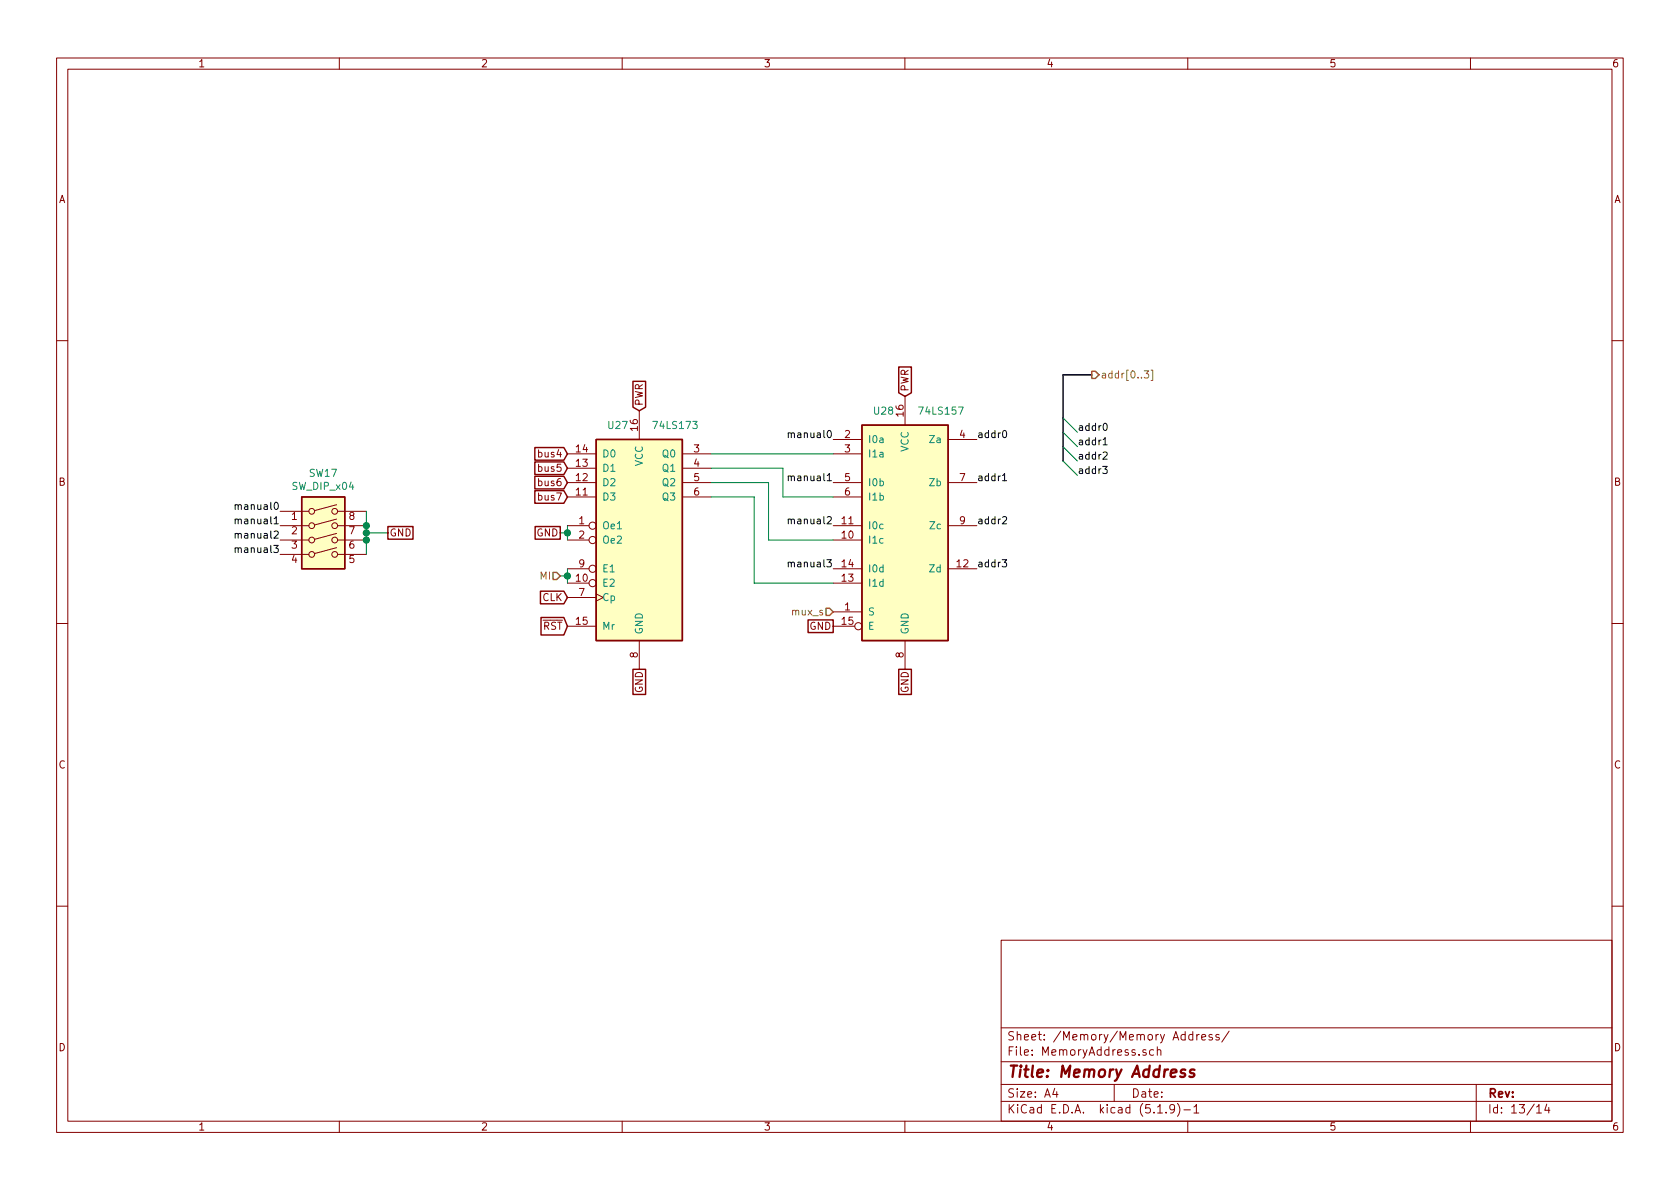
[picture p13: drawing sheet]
EESchema Schematic File Version 4
EELAYER 30 0
EELAYER END
$Descr A4 11693 8268
encoding utf-8
Sheet 13 14
Title "Memory Address"
Date ""
Rev ""
Comp ""
Comment1 ""
Comment2 ""
Comment3 ""
Comment4 ""
$EndDescr
$Comp
L 74xx:74LS173 U27
U 1 1
P 4450 3750
F 0 "U27" H 4300 4550 50  0000 C CNN
F 1 "74LS173" H 4700 4550 50  0000 C CNN
F 2 "Package_LCC:PLCC-68_SMD-Socket" H 4450 3750 50  0001 C CNN
F 3 "http://www.ti.com/lit/gpn/sn74LS173" H 4450 3750 50  0001 C CNN
	1    4450 3750
	1    0    0    -1  
$EndComp
Text Label 6800 3050 0    50   ~ 0
addr0
Text Label 6800 3350 0    50   ~ 0
addr1
Text Label 6800 3650 0    50   ~ 0
addr2
Text Label 6800 3950 0    50   ~ 0
addr3
Text GLabel 4450 2850 1    50   Input ~ 0
PWR
Text GLabel 4450 4650 3    50   UnSpc ~ 0
GND
$Comp
L 74xx:74LS157 U28
U 1 1
P 6300 3650
F 0 "U28" H 6150 4450 50  0000 C CNN
F 1 "74LS157" H 6550 4450 50  0000 C CNN
F 2 "Package_LCC:PLCC-68_SMD-Socket" H 6300 3650 50  0001 C CNN
F 3 "http://www.ti.com/lit/gpn/sn74LS157" H 6300 3650 50  0001 C CNN
	1    6300 3650
	1    0    0    -1  
$EndComp
Text GLabel 6300 2750 1    50   Input ~ 0
PWR
Text GLabel 6300 4650 3    50   UnSpc ~ 0
GND
Text GLabel 3950 4350 0    50   Input ~ 0
~RST
Text GLabel 3950 4150 0    50   Input ~ 0
CLK
Text GLabel 5800 4350 0    50   UnSpc ~ 0
GND
Text GLabel 3950 3150 0    50   Input ~ 0
bus4
Text GLabel 3950 3250 0    50   Input ~ 0
bus5
Text GLabel 3950 3350 0    50   Input ~ 0
bus6
Text GLabel 3950 3450 0    50   Input ~ 0
bus7
$Comp
L Switch:SW_DIP_x04 SW17
U 1 1
P 2250 3750
F 0 "SW17" H 2250 4217 50  0000 C CNN
F 1 "SW_DIP_x04" H 2250 4126 50  0000 C CNN
F 2 "Button_Switch_SMD:SW_DIP_SPSTx04_Slide_Copal_CVS-04xB_W5.9mm_P1mm" H 2250 3750 50  0001 C CNN
F 3 "~" H 2250 3750 50  0001 C CNN
	1    2250 3750
	1    0    0    -1  
$EndComp
Wire Wire Line
	2550 3550 2550 3650
Connection ~ 2550 3650
Wire Wire Line
	2550 3650 2550 3700
Connection ~ 2550 3750
Wire Wire Line
	2550 3750 2550 3850
Wire Wire Line
	2550 3700 2700 3700
Connection ~ 2550 3700
Wire Wire Line
	2550 3700 2550 3750
Text GLabel 2700 3700 2    50   UnSpc ~ 0
GND
Text Label 1950 3550 2    50   ~ 0
manual0
Text Label 1950 3650 2    50   ~ 0
manual1
Text Label 1950 3750 2    50   ~ 0
manual2
Text Label 1950 3850 2    50   ~ 0
manual3
Text Label 5800 3050 2    50   ~ 0
manual0
Text Label 5800 3350 2    50   ~ 0
manual1
Text Label 5800 3650 2    50   ~ 0
manual2
Text Label 5800 3950 2    50   ~ 0
manual3
Wire Wire Line
	3950 3650 3950 3700
Wire Wire Line
	3950 3700 3900 3700
Connection ~ 3950 3700
Wire Wire Line
	3950 3700 3950 3750
Text GLabel 3900 3700 0    50   UnSpc ~ 0
GND
Wire Wire Line
	3950 3950 3950 4000
Wire Wire Line
	4950 3150 5800 3150
Wire Wire Line
	4950 3250 5450 3250
Wire Wire Line
	5450 3250 5450 3450
Wire Wire Line
	5450 3450 5800 3450
Wire Wire Line
	4950 3350 5350 3350
Wire Wire Line
	5350 3350 5350 3750
Wire Wire Line
	5350 3750 5800 3750
Wire Wire Line
	4950 3450 5250 3450
Wire Wire Line
	5250 3450 5250 4050
Wire Wire Line
	5250 4050 5800 4050
Text Label 7500 3000 0    50   ~ 0
addr0
Text Label 7500 3100 0    50   ~ 0
addr1
Text Label 7500 3200 0    50   ~ 0
addr2
Text Label 7500 3300 0    50   ~ 0
addr3
Entry Wire Line
	7400 2900 7500 3000
Entry Wire Line
	7400 3000 7500 3100
Entry Wire Line
	7400 3100 7500 3200
Entry Wire Line
	7400 3200 7500 3300
Wire Bus Line
	7400 2600 7600 2600
Text HLabel 7600 2600 2    50   Output ~ 0
addr[0..3]
Text HLabel 5800 4250 0    50   Input ~ 0
mux_s
Wire Wire Line
	3950 4000 3900 4000
Connection ~ 3950 4000
Wire Wire Line
	3950 4000 3950 4050
Text HLabel 3900 4000 0    50   Input ~ 0
MI
Wire Bus Line
	7400 2600 7400 3200
$EndSCHEMATC
